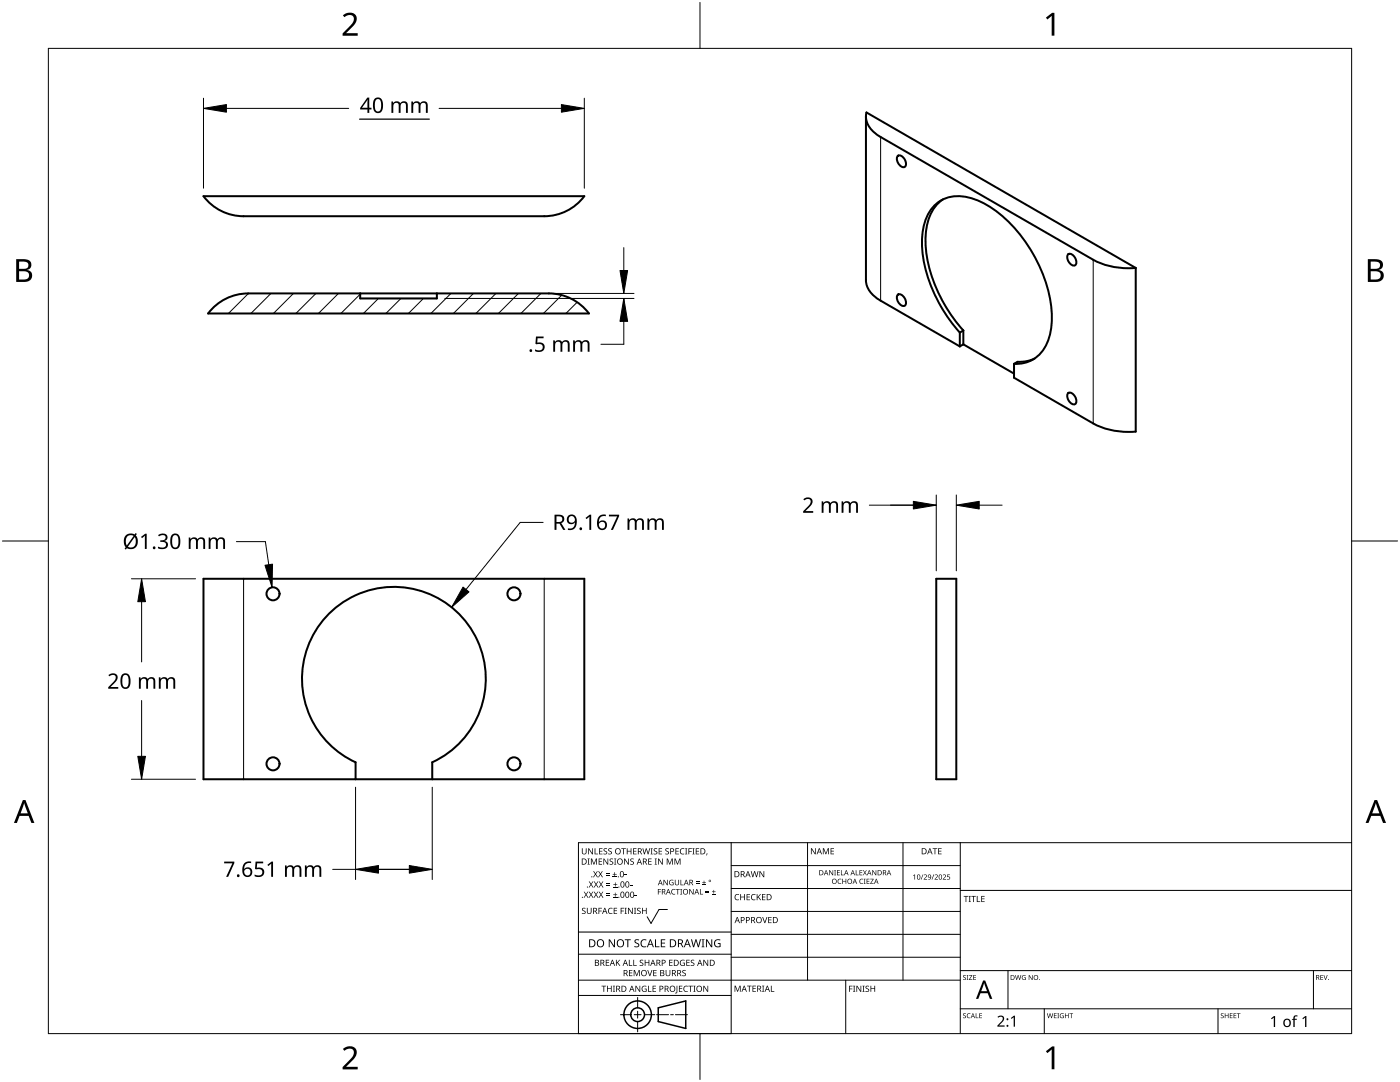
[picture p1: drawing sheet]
<svg xmlns="http://www.w3.org/2000/svg" width="279mm" height="216mm" viewBox="0 0 279 216" stroke-linecap="round" stroke-linejoin="round" font-family="sans-serif">
<g fill="none" stroke="#000" stroke-width=".4">
<path d="M40.6 39.1h76a10 10 0 0 1-8 4h-60a10 10 0 0 1-8-4zM172.8 23.3v32.6a5 5 0 0 0 2.9 4.1l15.8 9.1M172.9 22.4l53.8 31.1a15.5 15.5 0 0 1-8.5-1.7l-42.5-24.5a4.6 4.6 0 0 1-2.8-4.6zM179.2 31.1a1.5 1.5 0 0 1 1.3 2.2 1.5 1.5 0 0 1-1.3-2.2zM188.2 39.8a9 9 0 0 0-3.5 7.7 28.2 28.2 0 0 0 6 16.6l1.6 1.8M71.9 58.6v1h15.3v-1M179.2 58.8a1.5 1.5 0 0 1 1.3 2.2 1.5 1.5 0 0 1-1.3-2.2zM213.3 50.7a1.5 1.5 0 0 1 1.3 2.2 1.5 1.5 0 0 1-1.3-2.2zM226.7 53.5v32.6a15.5 15.5 0 0 1-8.5-1.6l-15.8-9.1v-2.8M42.8 61.2a10 10 0 0 1 6.7-2.6h60a10 10 0 0 1 8 4h-76zM191.5 66.4a30 30 0 0 1-7.4-16.5 11.9 11.9 0 0 1 2-8.5 7.2 7.2 0 0 1 8.4-1.6 24 24 0 0 1 11.6 10.8 24 24 0 0 1 3.6 15.5 7.2 7.2 0 0 1-5.3 6.3l-2 .2M191.5 66.4v2.7"/>
<path d="M192.3 65.9v2.8M192.3 68.7l10.1 5.9M192.3 65.9l-.8 .5M192.3 68.7l-.8 .4M206.5 71.5l-1.6 .6-1.8 .1-.7 .4M213.3 78.4a1.5 1.5 0 0 1 1.3 2.2 1.5 1.5 0 0 1-1.3-2.2zM40.6 115.5h76v40h-76zM186.9 115.5h4v40h-4zM71 155.5v-3.4a18.3 18.3 0 0 1-6.8-28 18.3 18.3 0 0 1 28.8 0 18.3 18.3 0 0 1-6.7 28v3.4"/>
<circle cx="54.5" cy="118.5" r="1.3"/>
<circle cx="102.6" cy="118.5" r="1.3"/>
<circle cx="54.5" cy="152.4" r="1.3"/>
<circle cx="102.6" cy="152.4" r="1.3"/>
</g>
<path d="M175.7 27.3v32.7M218.2 51.8v32.7M48.6 115.5v40M108.6 115.5v40" fill="none" stroke="#000" stroke-width=".2"/>
<g fill="none" stroke="#000" stroke-width=".2">
<path d="M49.6 58.6l-4 4M54.1 58.6l-4 4M58.6 58.6l-4 4M63.1 58.6l-4 4M67.5 58.6l-4 4M71.9 58.7l-3.9 3.9M75.5 59.6l-3 3M80 59.6l-3 3M84.5 59.6l-3 3M90 58.6l-4 4M94.5 58.6l-4 4M99 58.6l-4 4"/>
<path d="M103.5 58.6l-4 4M108 58.6l-4 4M112.1 58.9l-3.7 3.7M115.2 60.3l-2.3 2.3M117.5 62.5l-.1 .1"/>
</g>
<path d="M9.7 9.7h260v196.5h-260z" fill="none" stroke="#000" stroke-width=".2"/>
<path d="M139.7 .5v9.2M.5 108h9.2M269.7 108h9.2M139.7 206.2v9.2" fill="none" stroke="#000" stroke-width=".2"/>
<g fill="#000">
<path d="M68.4 3.1a1.64 1.64 0 0 1 2.8 .4 2.52 2.52 0 0 1-1.2 2.2l-.9 .9h2.3v.5h-3v-.4l1.2-1.2a1.95 1.95 0 0 0 .9-2.2 1.23 1.23 0 0 0-1.8 .1zM208.7 3.5l1.3-.9h.4v4.5h-.5v-4l-.9 .8zM68.4 209.3a1.64 1.64 0 0 1 2.8 .4 2.52 2.52 0 0 1-1.2 2.2l-.9 1h2.3v.5h-3v-.5l1.2-1.2a1.95 1.95 0 0 0 .9-2.1 1.23 1.23 0 0 0-1.8 .1zM208.7 209.8l1.3-1h.4v4.6h-.5v-4l-.9 .7z"/>
<path d="M3.2 51.7h1.3a1.28 1.28 0 0 1 1.7 1.3 1.04 1.04 0 0 1-.8 .9 1.23 1.23 0 0 1 1 1.5 1.23 1.23 0 0 1-1.6 .9h-1.6zM3.8 54.1v1.7h.9a.86 .86 0 0 0 1.1-.9 .86 .86 0 0 0-1.1-.8zM3.8 52.2v1.4h.8a.78 .78 0 0 0 1.1-.7 .78 .78 0 0 0-1.1-.7z"/>
<path d="M273 51.7h1.3a1.28 1.28 0 0 1 1.7 1.3 1.04 1.04 0 0 1-.9 .9 1.23 1.23 0 0 1 1 1.5 1.23 1.23 0 0 1-1.5 .9h-1.6zM273.6 54.1v1.7h.9a.86 .86 0 0 0 1.1-.9 .86 .86 0 0 0-1.2-.8zM273.6 52.2v1.4h.8a.78 .78 0 0 0 1-.7 .78 .78 0 0 0-1.1-.7z"/>
<path d="M4.6 159.6h.5l1.8 4.6h-.6l-.6-1.4h-1.8l-.5 1.4h-.6zM4.8 160.2l-.7 2.1h1.4z"/>
<path d="M274.3 159.6h.5l1.8 4.6h-.6l-.5-1.4h-1.8l-.6 1.4h-.6zM274.6 160.2l-.7 2.1h1.4z"/>
</g>
<g fill="none" stroke="#000" stroke-width=".2">
<path d="M145.9 168.1v38.1h-30.5v-38.1h154.3M145.9 172.7h45.7M145.9 177.3h45.7M161.2 168.1v27.5M180.2 168.1v27.5M191.6 168.1v38.1M191.6 177.7h78.1M115.4 198.6h30.5M115.4 195.6h76.2M115.4 190.4h30.5M115.4 186h30.5M127.3 199v2.1"/>
<path d="M133.2 181.5h-1.7l-1.6 2.8-.7-1.4M145.9 181.9h45.7M145.9 186.4h45.7M145.9 191h45.7M168.8 195.6v10.6M191.6 193.7h78.1M201.2 193.7v7.6M262.1 193.7v7.6M123.8 202.5h2.1M126.6 202.5h1.3M127.3 201.8v1.4M127.3 203.8v2.1"/>
<path d="M128.6 202.5h2.1M131 202.5h2.4M133.8 202.5h.6M134.8 202.5h2.4M191.6 201.3h78.1M208.4 201.3v4.9M243.1 201.3v4.9"/>
</g>
<g fill="#000">
<path d="M116.1 169.3h.2v.8a.32 .32 0 0 0 .3 .3 .32 .32 0 0 0 .3-.3v-.8h.2v.8a.47 .47 0 0 1-.5 .4 .47 .47 0 0 1-.5-.5zM116.5 177.9h.2l.3 .5 .3-.5h.1l-.4 .6 .4 .6h-.1l-.3-.5-.4 .5h-.1l.4-.6zM117.3 171.3h.4l-.1 .1v1l.1 .1h-.4l.1-.1v-1zM117.4 169.3h.2l.6 1v-1h.1v1.2h-.1l-.7-1v1h-.1zM117.5 177.9h.2l.3 .5 .3-.5h.1l-.4 .6 .4 .6h-.1l-.4-.5-.3 .5h-.1l.4-.6zM117.5 175.9h.2l.3 .5 .3-.5h.1l-.4 .6 .5 .6h-.2l-.3-.5-.4 .5h-.1l.4-.6zM117.9 171.3h.3l.3 1 .4-1h.2v1.2h-.1v-1l-.4 1h-.1l-.4-1v1h-.2zM118.7 169.3h.1v1h.6v.2h-.7zM118.4 173.8h.1l.3 .5 .3-.5h.2l-.4 .6 .4 .7h-.1l-.4-.6-.3 .6h-.1l.4-.7zM118.5 177.9h.2l.2 .5 .3-.5h.2l-.4 .6 .4 .6h-.1l-.4-.5-.3 .5h-.1l.4-.6zM118.5 175.9h.2l.3 .5 .3-.5h.1l-.4 .6 .4 .6h-.1l-.3-.5-.4 .5h-.1l.4-.6zM119.5 171.3h.7v.1h-.6v.4h.5v.2h-.5v.4h.6v.1h-.7z"/>
<path d="M119.6 169.3h.6v.1h-.5v.4h.5v.1h-.5v.4h.5v.2h-.6zM119.4 173.8h.1l.3 .5 .3-.5h.2l-.4 .6 .4 .7h-.1l-.4-.6-.3 .6h-.2l.5-.7zM119.5 177.9h.1l.3 .5 .3-.5h.2l-.4 .6 .4 .6h-.1l-.4-.5-.3 .5h-.1l.4-.6zM119.5 175.9h.2l.3 .5 .3-.5h.1l-.4 .6 .4 .6h-.1l-.4-.5-.3 .5h-.1l.4-.6zM120.9 174.6h.8v.1h-.8zM120.9 174.2h.8v.1h-.8zM121 178.7h.8v.1h-.8zM121 178.3h.8v.1h-.8zM121 176.6h.8v.1h-.8zM121 176.3h.8v.1h-.8zM120.5 169.4l.4-.1h.3l-.1 .1a.25 .25 0 0 0-.4-.1 .25 .25 0 0 0 0 .4 .4 .4 0 0 1 .5 .3 .4 .4 0 0 1-.3 .5 .4 .4 0 0 1-.5-.2h.2a.27 .27 0 0 0 .4-.1 .27 .27 0 0 0-.3-.3l-.2-.2zM120.4 171.3h.2l.6 1v-1h.2v1.2h-.2l-.6-1v1h-.2z"/>
<path d="M121.4 169.4l.5-.1h.2v.1a.25 .25 0 0 0-.4-.1 .25 .25 0 0 0 0 .4 .4 .4 0 0 1 .4 .3 .4 .4 0 0 1-.2 .5 .4 .4 0 0 1-.5-.2h.1a.27 .27 0 0 0 .5-.1 .27 .27 0 0 0-.4-.3l-.2-.2zM122.3 174.9h.8v.2h-.8zM122.4 179h.8v.1h-.8zM122.4 177h.8v.1h-.8zM121.7 171.4l.4-.1 .3 .1-.1 .1a.25 .25 0 0 0-.4-.1 .25 .25 0 0 0 0 .4 .4 .4 0 0 1 .5 .3 .4 .4 0 0 1-.3 .5 .4 .4 0 0 1-.5-.3l.2 .1a.27 .27 0 0 0 .4-.2 .27 .27 0 0 0-.3-.3l-.2-.2zM122.6 174h.1v.4h.4v.1h-.4v.4h-.1v-.4h-.3v-.1h.3zM122.7 178.1h.1v.4h.4v.1h-.4v.3h-.1v-.3h-.3v-.1h.3zM122.7 176.1h.2v.3h.3v.2h-.3v.3h-.2v-.3h-.3v-.2h.3zM122.5 171.3h.5l-.2 .1v1l.2 .1h-.5l.2-.1v-1zM124 169.3h.9v.1h-.4v1.1h-.1v-1.1h-.4zM124.7 174.5h.4v.2h-.4zM124.6 171.3h.1l.7 1v-1h.1v1.2h-.2l-.6-1v1h-.1z"/>
<path d="M125.7 176.6h.5v.1h-.5zM125.1 169.3h.1v.5h.7v-.5h.1v1.2h-.1v-.6h-.7v.6h-.1zM125.8 171.4l.5-.1 .2 .1v.1a.25 .25 0 0 0-.4-.1 .25 .25 0 0 0 0 .4 .4 .4 0 0 1 .4 .3 .4 .4 0 0 1-.2 .5 .4 .4 0 0 1-.5-.3l.1 .1a.27 .27 0 0 0 .5-.2 .27 .27 0 0 0-.4-.3l-.2-.2zM126.7 178.6h.4v.2h-.4zM126.4 169.3h.6v.1h-.5v.4h.5v.1h-.5v.4h.5v.2h-.6zM128.2 169.3h.2l.2 1 .3-1h.2l.2 1 .3-1h.1l-.3 1.2h-.1l-.3-1.1-.3 1.1h-.2zM129.4 171.3h.6v.1h-.5v.4h.5v.2h-.5v.4h.5v.1h-.6zM129.8 169.3h.5l-.2 .1v1l.2 .1h-.5l.2-.1v-1zM130.7 171.3h.4l-.1 .1v1l.1 .1h-.4l.1-.1v-1zM130.5 169.4l.4-.1h.3l-.1 .1a.25 .25 0 0 0-.4-.1 .25 .25 0 0 0 0 .4 .4 .4 0 0 1 .5 .3 .4 .4 0 0 1-.3 .5 .4 .4 0 0 1-.5-.2h.2a.27 .27 0 0 0 .4-.1 .27 .27 0 0 0-.3-.3l-.2-.2zM131.3 177.4h.6v.1h-.5v.4h.5v.1h-.5v.5h-.1zM131.4 169.3h.7v.1h-.5v.4h.5v.1h-.5v.4h.5v.2h-.7z"/>
<path d="M131.3 171.3h.2l.7 1-.1-1h.2v1.2h-.2l-.6-1v1h-.2zM132.4 175.6h.2l.6 .9v-.9h.1v1h-.2l-.6-.9v.9h-.1zM132.8 169.4l.4-.1h.3l-.1 .1a.25 .25 0 0 0-.3-.1 .25 .25 0 0 0 0 .4 .4 .4 0 0 1 .4 .3 .4 .4 0 0 1-.3 .5 .4 .4 0 0 1-.4-.2h.1a.27 .27 0 0 0 .5-.1 .27 .27 0 0 0-.4-.3l-.2-.2zM133.1 171.3h.2l.4 1 .4-1h.2v1.2h-.2v-1l-.4 1h-.1l-.4-1v1h-.1zM133.7 175.7l.5-.2 .2 .1v.1a.45 .45 0 0 0-.7 .4 .45 .45 0 0 0 .6 .4v-.3h-.2v-.1h.3v.5a.6 .6 0 0 1-.8-.1 .6 .6 0 0 1 .1-.8zM134.1 177.5l.4-.1h.3l-.1 .2a.44 .44 0 0 0-.6 .4 .44 .44 0 0 0 .6 .3 .52 .52 0 0 1-.7 0 .52 .52 0 0 1 .1-.8zM134.6 171.3h.2l.4 1 .4-1h.2v1.2h-.1v-1l-.4 1h-.2l-.4-1v1h-.1zM134.9 177.4h.8v.1h-.4v1h-.1v-1h-.3zM134.8 169.3h.7v.1h-.6v.4h.5v.1h-.5v.4h.6v.2h-.7zM134.7 175.6h.1v.7a.28 .28 0 0 0 .3 .2 .28 .28 0 0 0 .3-.2v-.7h.1v.7a.42 .42 0 0 1-.4 .4 .42 .42 0 0 1-.4-.4zM135.8 175.6h.1v.9h.5v.1h-.6zM135.8 177.4h.3l-.1 .1v.9l.1 .1h-.3l.1-.1v-.9z"/>
<path d="M135.8 169.4l.5-.2 .3 .1-.1 .1a.49 .49 0 0 0-.7 .5 .49 .49 0 0 0 .8 .4 .52 .52 0 0 1-.7 .1 .52 .52 0 0 1-.2-.6zM136.7 169.3h.5l-.2 .1v1l.2 .1h-.5l.2-.1v-1zM137.4 169.3h.7v.1h-.6v.4h.5v.2h-.5v.5h-.1zM137.6 177.4h.1l.6 .9v-.9h.1v1.1h-.1l-.6-.9v.9h-.1zM138.2 169.3h.4l-.1 .1v1l.1 .1h-.4l.1-.1v-1zM138.9 176.2h.7v.1h-.7zM138.9 175.9h.7v.1h-.7zM138.9 169.3h.6v.1h-.5v.4h.5v.1h-.5v.4h.5v.2h-.6zM139.7 177.4h.1v1h.5v.1h-.6zM140.1 176.5h.8v.1h-.8zM140.4 175.7h.2v.3h.3v.2h-.3v.3h-.2v-.3h-.3v-.2h.3zM140.8 178h.7v.2h-.7z"/>
<path d="M140.8 177.7h.7v.1h-.7zM141 170.3h.2l-.3 .4zM142.1 178.4h.7v.1h-.7zM142.4 177.6h.1v.3h.3v.1h-.3v.3h-.1v-.3h-.3v-.1h.3zM146.8 178.6l.4-.2 .3 .1v.1a.49 .49 0 0 0-.7 .4 .49 .49 0 0 0 .7 .5 .52 .52 0 0 1-.7 0 .52 .52 0 0 1-.2-.6zM147.7 178.4h.2v.5h.6v-.5h.2v1.2h-.2v-.5h-.6v.5h-.2zM149 178.4h.7v.1h-.5v.4h.4v.2h-.4v.4h.5v.1h-.7zM150 178.6l.5-.2 .3 .1-.1 .1a.49 .49 0 0 0-.7 .4 .49 .49 0 0 0 .8 .5 .52 .52 0 0 1-.7 0 .52 .52 0 0 1-.2-.6zM149.8 173.8h.2l.2 1.1 .3-1.1h.2l.3 1.1 .2-1.1h.2l-.3 1.2h-.2l-.3-1-.3 1h-.1zM151 178.4h.2v.6l.5-.6h.2l-.5 .5 .5 .7h-.2l-.4-.6-.1 .6h-.2zM151.6 173.8h.1l.7 1v-1h.1v1.2h-.2l-.6-1v1h-.1zM152.1 178.4h.7v.1h-.6v.4h.5v.2h-.5v.4h.6v.1h-.7z"/>
<path d="M161.8 169.3h.2l.7 1v-1h.1v1.2h-.2l-.6-1v1h-.2zM164.2 169.3h.2l.4 .9 .4-.9h.2v1.2h-.1v-1.1l-.4 1.1h-.1l-.4-1.1v1.1h-.2zM165.5 173.6h.1l.6 .9v-.9h.1v1.1h-.2l-.5-.9v.9h-.1zM165.8 169.3h.6v.1h-.5v.4h.5v.1h-.5v.4h.5v.2h-.6zM166.5 173.6h.3l-.1 .1v.9l.1 .1h-.3l.1-.1v-.9zM167 173.6h.6v.1h-.4v.4h.4v.1h-.4v.3h.4v.2h-.6zM167.3 175.5l.3-.2 .3 .1v.1a.41 .41 0 0 0-.6 .4 .41 .41 0 0 0 .6 .3 .48 .48 0 0 1-.7 0 .48 .48 0 0 1 .1-.7zM167.8 173.6h.2v.9h.4v.2h-.6zM168.1 175.4h.1v.4h.6v-.4h.1v1h-.1v-.5h-.6v.5h-.1zM170.8 173.6h.1v.9h.5v.2h-.6zM171.6 175.5l.4-.2 .3 .1-.1 .1a.41 .41 0 0 0-.6 .4 .41 .41 0 0 0 .6 .3 .48 .48 0 0 1-.6 0 .48 .48 0 0 1 0-.7zM171.5 173.6h.6v.1h-.4v.4h.4v.1h-.4v.3h.4v.2h-.6z"/>
<path d="M172.4 175.4h.4l-.2 .1v.8l.2 .1h-.4l.1-.1v-.8zM172.2 173.6h.2l.2 .4 .4-.4-.3 .5 .3 .6h-.1l-.3-.5-.3 .5h-.1l.3-.6zM173 175.4h.5v.1h-.4v.3h.4v.1h-.4v.4h.4v.1h-.5zM173.7 175.4h.7l-.6 .9h.6v.1h-.7l.5-.9h-.5zM174.1 173.6h.1l.6 .9v-.9h.1v1.1h-.2l-.5-.9v.9h-.1zM182.2 174.7l.4-.2v1h-.1v-.9l-.2 .2zM184.1 174.5h.2l-.4 1h-.1zM184.4 174.6a.37 .37 0 0 1 .6 0 .37 .37 0 0 1-.3 .6l-.2 .2h.5v.1h-.7l.3-.4a.27 .27 0 0 0 .3-.3 .27 .27 0 0 0-.4-.2zM186.3 174.5h.1l-.4 1h-.1zM186.1 169.3h.9v.1h-.3v1.1h-.2v-1.1h-.4zM186.5 174.6a.37 .37 0 0 1 .6 0 .37 .37 0 0 1-.2 .6l-.2 .2h.5v.1h-.7l.3-.4a.27 .27 0 0 0 .3-.3 .27 .27 0 0 0-.4-.2zM187.2 169.3h.7v.1h-.5v.4h.5v.1h-.5v.4h.5v.2h-.7z"/>
<path d="M188.2 174.6a.37 .37 0 0 1 .6 0 .37 .37 0 0 1-.3 .6l-.2 .2h.5v.1h-.7l.3-.4a.27 .27 0 0 0 .3-.3 .27 .27 0 0 0-.4-.2zM189 174.5h.6v.1h-.4l-.1 .3a.34 .34 0 0 1 .5 .2 .34 .34 0 0 1-.2 .4 .34 .34 0 0 1-.4-.1 .27 .27 0 0 0 .4 .1 .27 .27 0 0 0 .1-.4 .27 .27 0 0 0-.4-.1zM192.3 178.8h.9v.1h-.3v1.1h-.2v-1.1h-.4zM193.3 178.8h.5l-.2 .1v1l.2 .1h-.5l.2-.1v-1zM193.8 178.8h1v.1h-.4v1.1h-.2v-1.1h-.4zM194.9 178.8h.2v1.1h.5v.1h-.7zM195.8 178.8h.7v.1h-.5v.4h.5v.1h-.5v.5h.5v.1h-.7zM116.2 181.3l.4-.2 .3 .1-.1 .1a.25 .25 0 0 0-.4-.1 .25 .25 0 0 0 0 .4 .4 .4 0 0 1 .5 .3 .4 .4 0 0 1-.3 .5 .4 .4 0 0 1-.5-.2h.2a.27 .27 0 0 0 .4-.1 .27 .27 0 0 0-.3-.3l-.2-.2zM117.1 181.1h.2v.8a.32 .32 0 0 0 .3 .3 .32 .32 0 0 0 .3-.3v-.8h.2v.8a.47 .47 0 0 1-.5 .5 .47 .47 0 0 1-.5-.5zM119.4 181.1h.7v.2h-.5v.4h.5v.1h-.5v.6h-.2zM120 196.7h1v.1h-.4v1.1h-.2v-1.1h-.4zM120.9 191.5h.7v.1h-.6v.4h.5v.2h-.5v.4h.6v.1h-.7z"/>
<path d="M121.5 181.3l.4-.2 .4 .1-.1 .1a.49 .49 0 0 0-.7 .5 .49 .49 0 0 0 .7 .4 .52 .52 0 0 1-.6 .1 .52 .52 0 0 1-.3-.6zM121.1 196.7h.2v.5h.6v-.5h.2v1.2h-.2v-.6h-.6v.6h-.2zM121.5 187.4h.2l.9 1.3v-1.3h.1v1.6h-.2l-.8-1.3v1.3h-.2zM122.3 196.7h.4l-.1 .1v1l.1 .1h-.4l.2-.1v-1zM122.5 181.1h.7v.2h-.6v.4h.5v.1h-.5v.4h.6v.2h-.7zM122.9 191.5h.2v.6l.5-.6h.2l-.5 .5 .5 .7h-.2l-.4-.6-.1 .6h-.2zM123.9 181.1h.6v.2h-.5v.4h.5v.1h-.5v.6h-.1zM124.7 181.1h.4l-.2 .2v.9l.2 .2h-.4l.1-.2v-.9zM124.7 187.4h1.2v.2h-.5v1.4h-.2v-1.4h-.5zM125.5 191.5h.2v1.1h.5v.1h-.7zM125.5 193.6h.7v.1h-.5v.4h.5v.1h-.5v.4h.5v.2h-.7zM125.3 181.1h.2l.7 1.1-.1-1.1h.2v1.3h-.2l-.6-1v1h-.2z"/>
<path d="M126.4 191.5h.1v1.1h.6v.1h-.7zM126.5 181.1h.5l-.2 .2v.9l.2 .2h-.5l.2-.2v-.9zM126.5 193.6h.2l.4 1 .4-1h.2v1.2h-.2v-1.1l-.4 1.1h-.1l-.4-1.1v1.1h-.1zM126.7 187.6l.3-.2 .6 .1-.2 .1a.33 .33 0 0 0-.6 .2 .33 .33 0 0 0 .4 .4 .47 .47 0 0 1 .4 .6 .47 .47 0 0 1-.7 .2h-.3v-.2h.2a.35 .35 0 0 0 .6-.2 .35 .35 0 0 0-.5-.4l-.3-.2zM126.8 196.7h.2l.6 1v-1h.2v1.2h-.2l-.7-1 .1 1h-.2zM127.2 181.3l.4-.2 .3 .1-.1 .1a.25 .25 0 0 0-.4-.1 .25 .25 0 0 0 0 .4 .4 .4 0 0 1 .5 .3 .4 .4 0 0 1-.3 .5 .4 .4 0 0 1-.5-.2h.2a.27 .27 0 0 0 .4-.1 .27 .27 0 0 0-.3-.3l-.2-.2zM127.7 191.6l.4-.1 .3 .1-.1 .1a.25 .25 0 0 0-.3-.1 .25 .25 0 0 0 0 .4 .4 .4 0 0 1 .4 .3 .4 .4 0 0 1-.3 .5 .4 .4 0 0 1-.4-.3l.1 .1a.27 .27 0 0 0 .5-.2 .27 .27 0 0 0-.4-.3l-.2-.2zM128 187.6l.6-.2 .4 .1-.1 .2a.63 .63 0 0 0-.9 .5 .63 .63 0 0 0 1 .6v.2a.83 .83 0 0 1-1.1-.3 .83 .83 0 0 1 .1-1.1zM128.2 196.8l.6-.1 .2 .1v.1a.5 .5 0 0 0-.8 .4 .5 .5 0 0 0 .7 .5v-.4h-.3v-.1h.4v.6a.66 .66 0 0 1-.8-.2 .66 .66 0 0 1 0-.9zM128.1 181.1h.2v.6h.6v-.6h.2v1.3h-.2v-.6h-.6v.6h-.2zM129.2 193.6h.1l.4 1 .3-1h.2l-.4 1.2h-.2zM129.3 196.7h.2v1.1h.5v.1h-.7z"/>
<path d="M128.7 191.5h.1v.5h.6v-.5h.2v1.2h-.2v-.5h-.6v.5h-.1zM130.7 187.4h.2v1.4h.7v.2h-.9zM130.2 196.7h.7v.1h-.5v.4h.5v.1h-.5v.5h.5v.1h-.7zM130.4 193.6h.6v.1h-.5v.4h.5v.1h-.5v.4h.5v.2h-.6zM131.9 187.4h.9v.2h-.7v.5h.6v.2h-.6v.5h.7v.2h-.9zM132.8 193.6h.2v.7a.32 .32 0 0 0 .3 .4 .32 .32 0 0 0 .3-.4v-.7h.2v.7a.47 .47 0 0 1-.5 .5 .47 .47 0 0 1-.5-.5zM133.5 191.5h.7v.1h-.5v.4h.5v.2h-.5v.4h.5v.1h-.7zM135 196.7h.2v1.3l-.1 .2h-.3l-.1-.1 .3-.2zM135.5 196.7h.7v.1h-.5v.4h.4v.1h-.4v.5h.5v.1h-.7zM135.8 191.7l.5-.2 .4 .1-.1 .1a.5 .5 0 0 0-.8 .4 .5 .5 0 0 0 .7 .5v-.4h-.2v-.1h.4v.6a.66 .66 0 0 1-.9-.1 .66 .66 0 0 1 0-.9zM136.2 193.7l.4-.2 .3 .1-.1 .1a.25 .25 0 0 0-.4-.1 .25 .25 0 0 0 0 .4 .4 .4 0 0 1 .5 .3 .4 .4 0 0 1-.3 .5 .4 .4 0 0 1-.5-.2h.2a.27 .27 0 0 0 .5-.1 .27 .27 0 0 0-.4-.3l-.2-.2zM136.5 196.8l.5-.1 .3 .1-.1 .1a.49 .49 0 0 0-.7 .4 .49 .49 0 0 0 .8 .4 .52 .52 0 0 1-.7 .1 .52 .52 0 0 1-.2-.6z"/>
<path d="M137 191.5h.6v.1h-.5v.4h.5v.2h-.5v.4h.5v.1h-.6zM137.4 196.7h.9v.1h-.4v1.1h-.1v-1.1h-.4zM137.9 191.6l.4-.1 .3 .1-.1 .1a.25 .25 0 0 0-.4-.1 .25 .25 0 0 0 0 .4 .4 .4 0 0 1 .5 .3 .4 .4 0 0 1-.3 .5 .4 .4 0 0 1-.5-.3l.2 .1a.27 .27 0 0 0 .4-.2 .27 .27 0 0 0-.3-.3l-.2-.2zM138.4 196.7h.4l-.1 .1v1l.1 .1h-.4l.1-.1v-1zM137.9 187.4h.2l.3 1.4 .4-1.4h.2l.4 1.4 .3-1.4h.2l-.4 1.6h-.2l-.4-1.3-.4 1.3h-.2zM140 187.4h.6l-.2 .2v1.3l.2 .1h-.6l.2-.1v-1.3zM140.4 196.7h.1l.7 1v-1h.1v1.2h-.1l-.7-1v1h-.1zM140.4 191.5h.2l.6 1v-1h.1v1.2h-.1l-.7-1v1h-.1zM140.9 187.4h.2l.9 1.3v-1.3h.1v1.6h-.2l-.8-1.3v1.3h-.2zM142.7 187.6l.7-.2 .4 .1-.1 .2a.65 .65 0 0 0-1 .5 .65 .65 0 0 0 .9 .6v-.4h-.3v-.2h.5v.7a.86 .86 0 0 1-1.1-.1 .86 .86 0 0 1 0-1.2zM146.6 196.7h.2l.4 1 .4-1h.2v1.2h-.1v-1.1l-.4 1.1h-.2l-.4-1.1v1.1h-.1zM149.1 196.7h.9v.1h-.4v1.1h-.1v-1.1h-.4z"/>
<path d="M150.2 196.7h.7v.1h-.6v.4h.5v.1h-.5v.5h.6v.1h-.7zM152.1 183h.2l.3 1 .4-1h.1l-.4 1.2h-.1zM152.1 196.7h.4l-.1 .1v1l.1 .1h-.4l.1-.1v-1zM153.8 196.7h.2v1.1h.5v.1h-.7zM153.3 183h.7v.1h-.5v.4h.5v.1h-.5v.5h.5v.1h-.7zM169.5 196.7h.6v.1h-.5v.5h.5v.1h-.5v.5h-.1zM170.2 196.7h.5l-.2 .1v1l.2 .1h-.5l.2-.1v-1zM170.9 196.7h.2l.6 1v-1h.2v1.2h-.2l-.6-1v1h-.2zM172.1 196.7h.5l-.2 .1v1l.2 .1h-.5l.2-.1v-1zM172.8 196.8l.4-.1h.2v.2a.25 .25 0 0 0-.4-.1 .25 .25 0 0 0 0 .4 .4 .4 0 0 1 .5 .3 .4 .4 0 0 1-.3 .4 .4 .4 0 0 1-.5-.2l.2 .1a.27 .27 0 0 0 .4-.2 .27 .27 0 0 0-.3-.3l-.3-.2zM173.7 196.7h.2v.5h.6v-.5h.2v1.2h-.2v-.6h-.6v.6h-.2zM192.2 194.7l.4-.1h.2l-.1 .1a.24 .24 0 0 0-.3 0 .24 .24 0 0 0-.1 .3 .24 .24 0 0 0 .4 .1 .31 .31 0 0 1 0 .4 .31 .31 0 0 1-.5-.1 .24 .24 0 0 0 .3 .1 .24 .24 0 0 0 .1-.3l-.4-.3z"/>
<path d="M192.9 194.6h.4l-.1 .1v.7l.1 .1h-.4l.1-.1v-.7zM193.4 194.6h.6l-.5 .8h.6v.1h-.7l.5-.8h-.5zM194.2 194.6h.6v.1h-.4v.3h.4v.1h-.4v.3h.4v.1h-.6zM202.6 194.6h.1l.2 .8 .2-.8h.2l.2 .8 .2-.8h.1l-.2 .9h-.2l-.2-.8-.2 .8h-.2zM204 194.7l.4-.1h.3l-.1 .1a.4 .4 0 0 0-.6 .4 .4 .4 0 0 0 .6 .3v-.3l-.2-.1h.3v.5a.53 .53 0 0 1-.7-.1 .53 .53 0 0 1 0-.7zM205.3 194.6h.1l.6 .8v-.8h.1v.9h-.2l-.5-.8v.8h-.1zM263.5 194.6h.6v.1h-.5v.3h.4v.1h-.4v.3h.5v.1h-.6zM264.1 194.6h.2l.2 .8 .3-.8h.2l-.4 .9h-.1zM192.2 202.3l.4-.1h.2l-.1 .1a.24 .24 0 0 0-.3 0 .24 .24 0 0 0-.1 .3 .24 .24 0 0 0 .4 .1 .31 .31 0 0 1 0 .5 .31 .31 0 0 1-.5-.2 .24 .24 0 0 0 .3 .1 .24 .24 0 0 0 .1-.3l-.4-.2zM193.1 202.3l.3-.1h.3l-.1 .1a.39 .39 0 0 0-.5 .4 .39 .39 0 0 0 .5 .3 .46 .46 0 0 1-.6 0 .46 .46 0 0 1 .1-.7zM194.7 202.2h.1v.8h.5v.2h-.6zM195.4 202.2h.6v.1h-.4v.3h.4v.1h-.4v.4h.4v.1h-.6z"/>
<path d="M199.1 202.9a.76 .76 0 0 1 1.2 0 .76 .76 0 0 1-.3 1.1l-.6 .6h1.1v.3h-1.5v-.3l.8-.8a.52 .52 0 0 0 .3-.8 .52 .52 0 0 0-.9 .1zM201.7 203.1l.6-.4h.3v2.2h-.3v-1.9l-.4 .3zM209 202.2h.1l.2 .8 .2-.8h.1l.3 .8 .2-.8h.1l-.3 1h-.1l-.2-.9-.3 .9h-.1zM210.3 202.2h.6v.1h-.4v.3h.3v.1h-.3v.4h.4v.1h-.6zM211 202.2h.4l-.2 .1v.8l.2 .1h-.4l.1-.1v-.8zM211.6 202.3l.7-.1-.1 .1a.4 .4 0 0 0-.6 .4 .4 .4 0 0 0 .6 .3v-.2l-.2-.2h.3v.5a.53 .53 0 0 1-.7-.1 .53 .53 0 0 1 0-.7zM212.5 202.2h.2v.4h.5v-.4h.1v1h-.1v-.5h-.5v.5h-.2zM213.4 202.2h.8v.1h-.3v.9h-.2v-.9h-.3zM243.7 202.3l.3-.1h.2v.1a.24 .24 0 0 0-.3 0 .24 .24 0 0 0-.1 .3 .24 .24 0 0 0 .3 .1 .31 .31 0 0 1 0 .5 .31 .31 0 0 1-.5-.2 .24 .24 0 0 0 .4 .1 .24 .24 0 0 0 0-.3l-.3-.2zM244.4 202.2h.2v.4h.5v-.4h.1v1h-.1v-.5h-.5v.5h-.2zM245.4 202.2h.6v.1h-.4v.3h.4v.1h-.4v.4h.4v.1h-.6zM246.2 202.2h.5v.1h-.4v.3h.4v.1h-.4v.4h.4v.1h-.5z"/>
<path d="M246.8 202.2h.8v.1h-.3v.9h-.2v-.9h-.3zM253.7 203.2l.6-.5h.2v2.2h-.3v-1.9l-.4 .4zM258.2 202.7l.3-.1h.5l-.1 .3-.4-.1-.1 .2v.3h.4v.2h-.4v1.4h-.3v-1.4h-.3l.3-.2zM259.9 203.2l.6-.5h.2v2.2h-.2v-1.9l-.5 .4z"/>
<path d="M116.1 171.3h.4a.61 .61 0 0 1 .6 .6 .61 .61 0 0 1-.6 .6h-.4zM116.3 171.4v1h.1a.48 .48 0 0 0 .5-.5 .48 .48 0 0 0-.4-.5z"/>
<path d="M122.7 169.9a.61 .61 0 0 1 1.2 0 .61 .61 0 0 1-1.2 0zM122.9 169.9a.45 .45 0 0 0 .9 0 .45 .45 0 0 0-.9 0z"/>
<path d="M123.1 171.9a.61 .61 0 0 1 1.2 0 .61 .61 0 0 1-1.2 0zM123.3 171.9a.45 .45 0 0 0 .9 0 .45 .45 0 0 0-.9 0z"/>
<path d="M123.9 173.9a.5 .5 0 0 1 .6 .1 .5 .5 0 0 1 0 .7 .44 .44 0 0 1-.6 .3 .44 .44 0 0 1-.2-.6zM123.9 174a.48 .48 0 0 0-.1 .6 .48 .48 0 0 0 .5 .3v-.8l-.1-.1z"/>
<path d="M124 178a.5 .5 0 0 1 .6 .1 .5 .5 0 0 1 0 .6 .44 .44 0 0 1-.6 .4 .44 .44 0 0 1-.2-.6zM124.1 178.1a.48 .48 0 0 0-.2 .6 .48 .48 0 0 0 .5 .3v-.8l-.1-.2z"/>
<path d="M124 176a.5 .5 0 0 1 .6 .1 .5 .5 0 0 1 0 .6 .44 .44 0 0 1-.6 .4 .44 .44 0 0 1-.2-.7zM124.1 176.1a.48 .48 0 0 0-.2 .5 .48 .48 0 0 0 .5 .3v-.7l-.1-.2z"/>
<path d="M124.9 178a.5 .5 0 0 1 .7 .1 .5 .5 0 0 1 0 .6 .44 .44 0 0 1-.6 .4 .44 .44 0 0 1-.2-.6zM125 178.1a.48 .48 0 0 0-.1 .6 .48 .48 0 0 0 .4 .3l.1-.8-.2-.2z"/>
<path d="M124.9 176a.5 .5 0 0 1 .7 .1 .5 .5 0 0 1 0 .6 .44 .44 0 0 1-.6 .4 .44 .44 0 0 1-.2-.7zM125 176.1a.48 .48 0 0 0-.1 .5 .48 .48 0 0 0 .5 .3v-.7l-.1-.2z"/>
<path d="M125.9 178a.5 .5 0 0 1 .6 .1 .5 .5 0 0 1 0 .6 .44 .44 0 0 1-.5 .4 .44 .44 0 0 1-.2-.6zM126 178.1a.48 .48 0 0 0-.2 .6 .48 .48 0 0 0 .5 .3l.1-.8-.2-.2z"/>
<path d="M127.3 169.3h.3a.35 .35 0 0 1 .5 .2 .35 .35 0 0 1-.3 .4l.4 .6h-.2l-.3-.5h-.3v.5h-.1zM127.4 169.4v.4h.2a.23 .23 0 0 0 .3-.2 .23 .23 0 0 0-.3-.2z"/>
<path d="M127.5 171.3h.2l.4 1.2h-.1l-.2-.4h-.4l-.2 .4h-.1zM127.6 171.5l-.2 .5h.4z"/>
<path d="M128.3 171.3h.3a.35 .35 0 0 1 .5 .2 .35 .35 0 0 1-.3 .5l.4 .5h-.2l-.3-.5h-.2v.5h-.2zM128.5 171.4v.5h.1a.23 .23 0 0 0 .3-.2 .23 .23 0 0 0-.3-.3z"/>
<path d="M131.7 175.5h.1l.5 1.1h-.2l-.1-.3h-.4l-.2 .3h-.1zM131.8 175.7l-.2 .5h.3z"/>
<path d="M132.1 177.4h.3a.31 .31 0 0 1 .4 .2 .31 .31 0 0 1-.2 .4l.3 .5h-.2l-.3-.5h-.2v.5h-.1zM132.2 177.5v.4h.2a.21 .21 0 0 0 .2-.2 .21 .21 0 0 0-.2-.2z"/>
<path d="M133.3 177.4h.1l.5 1.1h-.2l-.1-.4h-.4l-.2 .4h-.1zM133.4 177.5l-.2 .5h.4z"/>
<path d="M133.8 169.3h.3a.41 .41 0 0 1 .4 .5 .41 .41 0 0 1-.6 .2v.5h-.1zM133.9 169.4v.5a.29 .29 0 0 0 .5-.3 .29 .29 0 0 0-.5-.2z"/>
<path d="M136.9 175.5h.1l.4 1.1h-.1l-.1-.3h-.5l-.1 .3h-.1zM137 175.7l-.2 .5h.3z"/>
<path d="M136.2 177.9a.55 .55 0 0 1 1.1 0 .55 .55 0 0 1-1.1 0zM136.4 177.9a.45 .45 0 0 0 .9 0 .45 .45 0 0 0-.9 0z"/>
<path d="M137.6 175.6h.3a.31 .31 0 0 1 .4 .2 .31 .31 0 0 1-.2 .4l.3 .4h-.2l-.3-.4h-.2v.4h-.1zM137.7 175.7v.4h.2a.21 .21 0 0 0 .2-.2 .21 .21 0 0 0-.2-.2z"/>
<path d="M139 177.4h.1l.4 1.1h-.1l-.1-.4h-.5l-.1 .4h-.1zM139.1 177.5l-.2 .5h.3z"/>
<path d="M139.8 169.3h.4a.61 .61 0 0 1 .6 .6 .61 .61 0 0 1-.7 .6h-.3zM140 169.4v.9h.1a.48 .48 0 0 0 .5-.4 .48 .48 0 0 0-.4-.5z"/>
<path d="M141.4 175.8a.25 .25 0 0 1 .5 0 .25 .25 0 0 1-.5 0zM141.5 175.8a.15 .15 0 0 0 .3 0 .15 .15 0 0 0-.3 0z"/>
<path d="M146.6 173.8h.4a.61 .61 0 0 1 .6 .6 .61 .61 0 0 1-.7 .6h-.3zM146.7 174v.9h.2a.48 .48 0 0 0 .5-.5 .48 .48 0 0 0-.5-.4z"/>
<path d="M147.8 173.8h.4a.35 .35 0 0 1 .4 .3 .35 .35 0 0 1-.2 .4l.3 .5h-.2l-.3-.5h-.2v.5h-.2zM148 174v.4h.2a.23 .23 0 0 0 .3-.2 .23 .23 0 0 0-.3-.2z"/>
<path d="M149.2 173.8h.1l.5 1.2h-.1l-.2-.3h-.5l-.1 .3h-.2zM149.3 174l-.2 .5h.4z"/>
<path d="M153 178.4h.4a.61 .61 0 0 1 .6 .6 .61 .61 0 0 1-.6 .6h-.4zM153.2 178.5v1h.1a.48 .48 0 0 0 .5-.5 .48 .48 0 0 0-.4-.5z"/>
<path d="M163.4 169.2h.2l.5 1.3h-.2l-.2-.4h-.4l-.2 .4h-.1zM163.5 169.4l-.2 .6h.4z"/>
<path d="M163.5 173.6h.3a.51 .51 0 0 1 .5 .6 .51 .51 0 0 1-.5 .5h-.3zM163.6 173.7v.8h.4l.2-.2v-.4z"/>
<path d="M164.8 173.6h.1l.4 1.1h-.1l-.1-.4h-.4l-.2 .4h-.1zM164.9 173.8l-.2 .4h.3z"/>
<path d="M166 175.9a.51 .51 0 0 1 1 0 .51 .51 0 0 1-1 0zM166.2 175.9a.38 .38 0 0 0 .7 0 .38 .38 0 0 0-.7 0z"/>
<path d="M168.8 173.6h.2l.4 1.1h-.2l-.1-.4h-.4l-.1 .4h-.2zM168.9 173.8l-.2 .4h.4z"/>
<path d="M169 175.9a.55 .55 0 0 1 1.1 0 .55 .55 0 0 1-1.1 0zM169.3 175.9a.38 .38 0 0 0 .7 0 .38 .38 0 0 0-.7 0z"/>
<path d="M170.1 173.6h.1l.4 1.1h-.1l-.1-.4h-.4l-.1 .4h-.2zM170.2 173.8l-.2 .4h.3z"/>
<path d="M170.5 175.3h.2l.4 1.1h-.2l-.1-.3h-.4l-.1 .3h-.2zM170.6 175.5l-.2 .4h.4z"/>
<path d="M173.4 173.6h.1l.4 1.1h-.1l-.1-.4h-.4l-.1 .4h-.2zM173.5 173.8l-.2 .4h.3z"/>
<path d="M174.8 175.3h.1l.4 1.1h-.1l-.1-.3h-.4l-.1 .3h-.2zM174.9 175.5l-.2 .4h.3z"/>
<path d="M175.2 173.6h.3a.51 .51 0 0 1 .5 .6 .51 .51 0 0 1-.6 .5h-.2zM175.3 173.7v.8h.3l.2-.2v-.4z"/>
<path d="M176.2 173.6h.3a.29 .29 0 0 1 .3 .2 .29 .29 0 0 1-.2 .4l.3 .5h-.1l-.3-.5h-.2v.5h-.1zM176.3 173.7v.4h.2a.2 .2 0 0 0 .2-.2 .2 .2 0 0 0-.2-.2z"/>
<path d="M177.3 173.6h.2l.4 1.1h-.2l-.1-.4h-.4l-.1 .4h-.1zM177.4 173.8l-.2 .4h.4z"/>
<path d="M183.1 174.6h.4l.2 .5a.38 .38 0 0 1-.5 .4 .38 .38 0 0 1-.2-.6zM183.2 174.6v.1a.39 .39 0 0 0-.1 .4 .39 .39 0 0 0 .4 .3 .4 .4 0 0 0 .1-.5 .4 .4 0 0 0-.4-.3z"/>
<path d="M184 169.3h.3a.61 .61 0 0 1 .6 .6 .61 .61 0 0 1-.6 .6h-.3zM184.1 169.4v.9h.2a.48 .48 0 0 0 .5-.4 .48 .48 0 0 0-.5-.5z"/>
<path d="M185.3 174.6a.49 .49 0 0 1 .6 .3 .49 .49 0 0 1-.4 .6h-.3v-.1h.4l.1-.4a.32 .32 0 0 1-.5 0 .32 .32 0 0 1 .1-.4zM185.3 174.8a.22 .22 0 0 0 .4 0 .22 .22 0 0 0-.4 0z"/>
<path d="M185.5 169.2h.1l.5 1.3h-.1l-.2-.4h-.5l-.1 .4h-.2zM185.6 169.4l-.2 .6h.4z"/>
<path d="M187.5 174.6h.4l.1 .5a.38 .38 0 0 1-.4 .4 .38 .38 0 0 1-.3-.6zM187.5 174.6v.1a.39 .39 0 0 0-.1 .4 .39 .39 0 0 0 .4 .3 .4 .4 0 0 0 .2-.5 .4 .4 0 0 0-.5-.3z"/>
<path d="M118.4 181.1h.3a.35 .35 0 0 1 .4 .3 .35 .35 0 0 1-.2 .4l.3 .6h-.1l-.3-.5h-.3v.5h-.1zM118.5 181.3v.4h.2a.23 .23 0 0 0 .3-.2 .23 .23 0 0 0-.3-.2z"/>
<path d="M118.7 191.5h.4a.31 .31 0 0 1 .4 .2 .31 .31 0 0 1-.2 .4 .33 .33 0 0 1 .3 .4 .33 .33 0 0 1-.4 .2h-.5zM118.9 192.2v.4h.2a.23 .23 0 0 0 .3-.2 .23 .23 0 0 0-.3-.2zM118.9 191.6v.4h.2a.21 .21 0 0 0 .3-.2 .21 .21 0 0 0-.3-.2z"/>
<path d="M117.6 187.4h.5a.79 .79 0 0 1 .7 .8 .79 .79 0 0 1-.8 .8h-.4zM117.8 187.6v1.2h.2a.62 .62 0 0 0 .6-.6 .62 .62 0 0 0-.6-.6z"/>
<path d="M119.8 191.5h.4a.35 .35 0 0 1 .4 .3 .35 .35 0 0 1-.2 .4l.3 .5h-.2l-.3-.5h-.2v.5h-.2zM120 191.6v.5h.2a.23 .23 0 0 0 .3-.2 .23 .23 0 0 0-.3-.3z"/>
<path d="M119.3 187.6a.77 .77 0 0 1 1.1 .1 .77 .77 0 0 1-.2 1.1 .77 .77 0 0 1-1-.2l-.1-.6zM119.5 187.7a.63 .63 0 0 0-.2 .8 .63 .63 0 0 0 .8 .3 .63 .63 0 0 0 .2-.9 .63 .63 0 0 0-.8-.2z"/>
<path d="M120.6 181.1h.2l.4 1.3h-.1l-.2-.4h-.4l-.2 .4h-.1zM120.7 181.3l-.2 .6h.4z"/>
<path d="M122.1 191.5h.2l.5 1.2h-.2l-.1-.3h-.5l-.2 .3h-.1zM122.2 191.7l-.2 .5h.4z"/>
<path d="M123 196.7h.3a.35 .35 0 0 1 .4 .2 .35 .35 0 0 1-.2 .5l.3 .5h-.1l-.3-.5h-.3v.5h-.1zM123.1 196.8v.5h.2a.23 .23 0 0 0 .3-.3 .23 .23 0 0 0-.3-.2z"/>
<path d="M123.3 187.6a.77 .77 0 0 1 1.1 .1 .77 .77 0 0 1-.2 1.1 .77 .77 0 0 1-1.1-.2v-.6zM123.5 187.7a.63 .63 0 0 0-.2 .8 .63 .63 0 0 0 .8 .3 .63 .63 0 0 0 .2-.9 .63 .63 0 0 0-.8-.2z"/>
<path d="M124.5 193.6h.3a.35 .35 0 0 1 .4 .2 .35 .35 0 0 1-.2 .4l.3 .6h-.1l-.3-.5h-.3v.5h-.1zM124.6 193.7v.4h.2a.23 .23 0 0 0 .3-.2 .23 .23 0 0 0-.3-.2z"/>
<path d="M124 196.7h.4a.61 .61 0 0 1 .6 .6 .61 .61 0 0 1-.6 .6h-.4zM124.2 196.8v1h.2a.48 .48 0 0 0 .5-.5 .48 .48 0 0 0-.5-.5z"/>
<path d="M124.7 191.5h.2l.4 1.2h-.1l-.2-.3h-.4l-.2 .3h-.1zM124.8 191.7l-.2 .5h.4z"/>
<path d="M126 196.7h.2l.4 1.2h-.1l-.2-.4h-.4l-.2 .4h-.1zM126.1 196.8l-.2 .6h.4z"/>
<path d="M127.9 194.2a.61 .61 0 0 1 1.2 0 .61 .61 0 0 1-1.2 0zM128.1 194.2a.45 .45 0 0 0 .9 0 .45 .45 0 0 0-.9 0z"/>
<path d="M129.7 187.4h.2l.6 1.6h-.2l-.2-.5h-.6l-.2 .5h-.2zM129.8 187.6l-.3 .7h.5z"/>
<path d="M130.2 191.5h.2l.4 1.2h-.1l-.2-.3h-.4l-.2 .3h-.1zM130.3 191.7l-.2 .5h.4z"/>
<path d="M131 191.5h.3a.35 .35 0 0 1 .5 .3 .35 .35 0 0 1-.3 .4l.4 .5h-.2l-.3-.5h-.2v.5h-.2zM131.2 191.6v.5h.1a.23 .23 0 0 0 .3-.2 .23 .23 0 0 0-.3-.3z"/>
<path d="M131.8 193.6h.3a.31 .31 0 0 1 .4 .1 .31 .31 0 0 1-.2 .4 .33 .33 0 0 1 .3 .4 .33 .33 0 0 1-.4 .3h-.4zM131.9 194.2v.4h.3a.23 .23 0 0 0 .2-.2 .23 .23 0 0 0-.3-.2zM131.9 193.7v.4h.2a.21 .21 0 0 0 .3-.2 .21 .21 0 0 0-.3-.2z"/>
<path d="M131.6 196.7h.3a.41 .41 0 0 1 .5 .5 .41 .41 0 0 1-.6 .2v.5h-.2zM131.8 196.8v.5a.29 .29 0 0 0 .4-.2 .29 .29 0 0 0-.4-.3z"/>
<path d="M132.6 196.7h.4a.35 .35 0 0 1 .4 .2 .35 .35 0 0 1-.2 .5l.3 .5h-.2l-.3-.5h-.2v.5h-.2zM132.8 196.8v.5h.2a.23 .23 0 0 0 .3-.3 .23 .23 0 0 0-.3-.2z"/>
<path d="M132.1 191.5h.3a.41 .41 0 0 1 .4 .5 .41 .41 0 0 1-.6 .3v.4h-.1zM132.2 191.6v.5a.29 .29 0 0 0 .5-.2 .29 .29 0 0 0-.5-.3z"/>
<path d="M134.1 193.6h.3a.35 .35 0 0 1 .5 .2 .35 .35 0 0 1-.3 .4l.4 .6h-.2l-.3-.5h-.2v.5h-.2zM134.3 193.7v.4h.1a.23 .23 0 0 0 .3-.2 .23 .23 0 0 0-.3-.2z"/>
<path d="M133.6 197.3a.61 .61 0 0 1 1.2 0 .61 .61 0 0 1-1.2 0zM133.8 197.3a.45 .45 0 0 0 .9 0 .45 .45 0 0 0-.9 0z"/>
<path d="M133.7 187.4h.5a.79 .79 0 0 1 .7 .8 .79 .79 0 0 1-.8 .8h-.4zM133.9 187.6v1.2h.2a.62 .62 0 0 0 .6-.6 .62 .62 0 0 0-.6-.6z"/>
<path d="M135.2 193.6h.3a.35 .35 0 0 1 .4 .2 .35 .35 0 0 1-.2 .4l.3 .6h-.2l-.2-.5h-.3v.5h-.1zM135.3 193.7v.4h.2a.23 .23 0 0 0 .3-.2 .23 .23 0 0 0-.3-.2z"/>
<path d="M134.5 191.5h.4a.61 .61 0 0 1 .6 .6 .61 .61 0 0 1-.7 .6h-.3zM134.6 191.6v1h.2a.48 .48 0 0 0 .5-.5 .48 .48 0 0 0-.5-.5z"/>
<path d="M135.3 187.4h.4a.45 .45 0 0 1 .6 .3 .45 .45 0 0 1-.3 .6l.4 .7h-.2l-.4-.6h-.3v.6h-.2zM135.5 187.6v.6h.2a.3 .3 0 0 0 .4-.3 .3 .3 0 0 0-.4-.3z"/>
<path d="M137.1 187.4h.2l.6 1.6h-.2l-.2-.5h-.7l-.1 .5h-.2zM137.2 187.6l-.3 .7h.5z"/>
<path d="M139.6 191.5h.1l.5 1.2h-.2l-.1-.3h-.5l-.1 .3h-.2zM139.7 191.7l-.2 .5h.4z"/>
<path d="M138.9 197.3a.61 .61 0 0 1 1.2 0 .61 .61 0 0 1-1.2 0zM139.1 197.3a.45 .45 0 0 0 .9 0 .45 .45 0 0 0-.9 0z"/>
<path d="M141.7 191.5h.3a.61 .61 0 0 1 .6 .6 .61 .61 0 0 1-.6 .6h-.3zM141.8 191.6v1h.2a.48 .48 0 0 0 .5-.5 .48 .48 0 0 0-.5-.5z"/>
<path d="M147.1 183h.1l.5 1.2h-.2l-.1-.4h-.5l-.2 .4h-.1zM147.1 183.1l-.2 .6h.4z"/>
<path d="M147.8 183h.4a.41 .41 0 0 1 .4 .5 .41 .41 0 0 1-.6 .2v.5h-.2zM148 183.1v.5a.29 .29 0 0 0 .5-.2 .29 .29 0 0 0-.5-.3z"/>
<path d="M148.5 196.7h.1l.5 1.2h-.2l-.1-.4h-.5l-.2 .4h-.1zM148.5 196.8l-.2 .6h.4z"/>
<path d="M148.9 183h.3a.41 .41 0 0 1 .4 .5 .41 .41 0 0 1-.6 .2v.5h-.1zM149 183.1v.5a.29 .29 0 0 0 .5-.2 .29 .29 0 0 0-.5-.3z"/>
<path d="M149.9 183h.3a.35 .35 0 0 1 .5 .2 .35 .35 0 0 1-.3 .5l.4 .5h-.2l-.3-.5h-.2v.5h-.2zM150.1 183.1v.5h.1a.23 .23 0 0 0 .3-.3 .23 .23 0 0 0-.3-.2z"/>
<path d="M151.1 196.7h.4a.35 .35 0 0 1 .4 .2 .35 .35 0 0 1-.2 .5l.3 .5h-.2l-.3-.5h-.2v.5h-.2zM151.3 196.8v.5h.2a.23 .23 0 0 0 .2-.3 .23 .23 0 0 0-.2-.2z"/>
<path d="M150.8 183.6a.61 .61 0 0 1 1.2 0 .61 .61 0 0 1-1.2 0zM151.1 183.6a.45 .45 0 0 0 .9 0 .45 .45 0 0 0-.9 0z"/>
<path d="M153.1 196.7h.1l.5 1.2h-.2l-.1-.4h-.5l-.2 .4h-.1zM153.1 196.8l-.2 .6h.4z"/>
<path d="M154.3 183h.3a.61 .61 0 0 1 .6 .6 .61 .61 0 0 1-.6 .6h-.3zM154.4 183.1v1h.2a.48 .48 0 0 0 .5-.5 .48 .48 0 0 0-.5-.5z"/>
<path d="M196.2 195.7h.4l1.4 3.6h-.4l-.5-1.1h-1.4l-.5 1.1h-.4zM196.4 196.1l-.6 1.7h1.2z"/>
<path d="M201.7 194.6h.3a.49 .49 0 0 1 .5 .5 .49 .49 0 0 1-.5 .4h-.3zM201.8 194.7v.7h.4l.1-.2v-.3z"/>
<path d="M206.2 195.1a.5 .5 0 0 1 1 0 .5 .5 0 0 1-1 0zM206.4 195.1a.36 .36 0 0 0 .7 0 .36 .36 0 0 0-.7 0z"/>
<path d="M262.7 194.6h.2a.28 .28 0 0 1 .4 .1 .28 .28 0 0 1-.2 .4l.3 .4h-.2l-.2-.4h-.2v.4h-.1zM262.8 194.7v.3h.1a.19 .19 0 0 0 .3-.2 .19 .19 0 0 0-.3-.1z"/>
<path d="M194.1 202.2l.5 1-.3-.3h-.3l-.3 .3zM194.2 202.3l-.2 .4h.3z"/>
<path d="M256.3 203.5a.81 .81 0 0 1 1.2 .1 .81 .81 0 0 1-.2 1.1 .81 .81 0 0 1-1.1-.2l-.1-.6zM256.6 203.6a.6 .6 0 0 0-.2 .8 .6 .6 0 0 0 .8 .2l.1-.2a.56 .56 0 0 0 0-.7 .56 .56 0 0 0-.7-.1z"/>
<circle cx="116.2" cy="179.1" r=".11"/>
<circle cx="117.2" cy="177" r=".11"/>
<circle cx="118.1" cy="175" r=".11"/>
<circle cx="123.4" cy="175" r=".11"/>
<circle cx="123.5" cy="179.1" r=".11"/>
<circle cx="123.5" cy="177" r=".11"/>
<circle cx="207.5" cy="195.5" r=".09"/>
<circle cx="265.1" cy="195.5" r=".09"/>
<circle cx="201.1" cy="204.7" r=".2"/>
<circle cx="201.1" cy="203.4" r=".2"/>
</g>
<g fill="none" stroke="#000" stroke-width=".3">
<path d="M131.4 201.1l5.5-1.4v5.5l-5.5-1.4z"/>
<circle cx="127.3" cy="202.5" r="1.37"/>
<circle cx="127.3" cy="202.5" r="2.74"/>
</g>
<g fill="none" stroke="#000" stroke-width=".2">
<path d="M40.6 19.6v18M116.6 19.6v18M45.2 21.6h24.4M87.6 21.6h24.4M88.8 58.6h37.7M88.8 59.6h37.7M124.5 59.6v9.1h-4.6M124.5 49.4v4.6M186.9 98.8v15.1M190.9 98.8v15.1M26.2 115.5h12.8M47.2 108.1h5.8l.6 4.6"/>
<path d="M108.4 104.2h-4.6l-10.8 13.4M173.5 100.8h13.4M195.4 100.8h4.6M28.3 120.1v12M28.3 139.8v11.1M26.2 155.5h12.8M71 157.1v18.4M86.3 157.1v18.4M66.4 173.5h4.6M75.5 173.5h6.2"/>
</g>
<g fill="#000">
<path d="M78.1 20.2h.3l.1 .4a.86 .86 0 0 1 1.4 0 .81 .81 0 0 1 .9-.4 .81 .81 0 0 1 .6 .8v1.5h-.4v-1.4a.56 .56 0 0 0-.6-.6 .56 .56 0 0 0-.5 .8v1.2h-.3v-1.4a.57 .57 0 0 0-.7-.6 .57 .57 0 0 0-.4 .8v1.2h-.4zM82.1 20.2h.3l.1 .4a.86 .86 0 0 1 1.4 0 .81 .81 0 0 1 .9-.4 .81 .81 0 0 1 .6 .8v1.5h-.4v-1.4a.56 .56 0 0 0-.7-.6 .56 .56 0 0 0-.4 .8v1.2h-.4v-1.4a.57 .57 0 0 0-.7-.6 .57 .57 0 0 0-.3 .8v1.2h-.4zM107 67.2h1.5v.3h-1.2l-.1 .9a1.02 1.02 0 0 1 1.5 .8 1.02 1.02 0 0 1-1.4 1l-.5-.1v-.4a.88 .88 0 0 0 1 .2 .88 .88 0 0 0 .5-.8 .85 .85 0 0 0-1.3-.4l-.1-.1zM110.4 67.9h.3l.1 .3a.86 .86 0 0 1 1.4 0 .81 .81 0 0 1 .9-.3 .81 .81 0 0 1 .6 .8v1.5h-.4v-1.5a.56 .56 0 0 0-.7-.5 .56 .56 0 0 0-.4 .7v1.3h-.3v-1.5a.57 .57 0 0 0-.8-.5 .57 .57 0 0 0-.3 .8v1.2h-.4zM114.4 67.9h.3v.3a.86 .86 0 0 1 1.5 0 .81 .81 0 0 1 .9-.3 .81 .81 0 0 1 .6 .8v1.5h-.4v-1.5a.56 .56 0 0 0-.7-.5 .56 .56 0 0 0-.4 .7v1.3h-.4v-1.5a.57 .57 0 0 0-.7-.5 .57 .57 0 0 0-.3 .8v1.2h-.4zM28.1 107.1l.9-.6h.3v3h-.4v-2.6l-.6 .5zM31.5 106.8a1.06 1.06 0 0 1 1.2-.4 1.06 1.06 0 0 1 .7 .9l-.2 .5-.4 .1a.82 .82 0 0 1 .7 .9 .82 .82 0 0 1-.9 .8l-1.1-.2v-.3a1.08 1.08 0 0 0 1.6-.3 .62 .62 0 0 0-.8-.7h-.3v-.3a.7 .7 0 0 0 .7 0 .7 .7 0 0 0 .3-.8 .89 .89 0 0 0-1.3 0zM37.7 107.3h.3v.3a.86 .86 0 0 1 1.4 0 .81 .81 0 0 1 1-.4 .81 .81 0 0 1 .5 .9v1.4h-.3v-1.4a.56 .56 0 0 0-.7-.6 .56 .56 0 0 0-.4 .8v1.2h-.4v-1.4a.57 .57 0 0 0-.7-.6 .57 .57 0 0 0-.4 .9v1.1h-.3zM41.6 107.3h.3l.1 .3a.86 .86 0 0 1 1.4 0 .81 .81 0 0 1 .9-.4 .81 .81 0 0 1 .6 .9v1.4h-.4v-1.4a.56 .56 0 0 0-.6-.6 .56 .56 0 0 0-.4 .8v1.2h-.4v-1.4a.57 .57 0 0 0-.7-.6 .57 .57 0 0 0-.4 .9v1.1h-.4zM116.9 103.3l.8-.6h.3v3h-.4v-2.6l-.6 .5zM121.5 102.7h2.1v.3l-1.3 2.7h-.4l1.3-2.7h-1.7zM125.2 103.5h.3l.1 .3a.86 .86 0 0 1 1.4 0 .81 .81 0 0 1 .9-.4 .81 .81 0 0 1 .6 .9v1.4h-.4v-1.4a.56 .56 0 0 0-.6-.6 .56 .56 0 0 0-.4 .8v1.2h-.4v-1.4a.57 .57 0 0 0-.7-.6 .57 .57 0 0 0-.4 .9v1.1h-.4z"/>
<path d="M129.2 103.5h.3l.1 .3a.86 .86 0 0 1 1.4 0 .81 .81 0 0 1 .9-.4 .81 .81 0 0 1 .6 .9v1.4h-.4v-1.4a.56 .56 0 0 0-.7-.6 .56 .56 0 0 0-.4 .8v1.2h-.3v-1.4a.57 .57 0 0 0-.8-.6 .57 .57 0 0 0-.3 .9v1.1h-.4zM160.3 99.6a1.01 1.01 0 0 1 1.2-.4 1.01 1.01 0 0 1 .7 1l-.3 .6-1.1 1.2h1.5v.3h-2v-.3l1.1-1.1a.72 .72 0 0 0 .4-.7 .72 .72 0 0 0-.4-.6l-.9 .3zM164 100h.3v.4a.86 .86 0 0 1 1.4 0 .81 .81 0 0 1 1-.4 .81 .81 0 0 1 .5 .8v1.5h-.3v-1.4a.56 .56 0 0 0-.7-.6 .56 .56 0 0 0-.4 .8v1.2h-.4v-1.4a.57 .57 0 0 0-.7-.6 .57 .57 0 0 0-.3 .8v1.2h-.4zM168 100h.3v.4a.86 .86 0 0 1 1.4 0 .81 .81 0 0 1 .9-.4 .81 .81 0 0 1 .6 .8v1.5h-.3v-1.4a.56 .56 0 0 0-.7-.6 .56 .56 0 0 0-.4 .8v1.2h-.4v-1.4a.57 .57 0 0 0-.7-.6 .57 .57 0 0 0-.4 .8v1.2h-.3zM21.6 134.7a1.01 1.01 0 0 1 1.2-.4 1.01 1.01 0 0 1 .7 1.1l-.3 .5-1.1 1.2h1.5v.3h-2v-.3l1.1-1.1a.72 .72 0 0 0 .4-.7 .72 .72 0 0 0-.4-.6l-.9 .3zM27.7 135.1h.3l.1 .4a.86 .86 0 0 1 1.4 0 .81 .81 0 0 1 .9-.4 .81 .81 0 0 1 .6 .8v1.5h-.4v-1.4a.56 .56 0 0 0-.6-.6 .56 .56 0 0 0-.5 .8v1.2h-.3v-1.4a.57 .57 0 0 0-.7-.6 .57 .57 0 0 0-.4 .8v1.2h-.4zM31.7 135.1h.3l.1 .4a.86 .86 0 0 1 1.4 0 .81 .81 0 0 1 .9-.4 .81 .81 0 0 1 .6 .8v1.5h-.4v-1.4a.56 .56 0 0 0-.7-.6 .56 .56 0 0 0-.4 .8v1.2h-.4v-1.4a.57 .57 0 0 0-.7-.6 .57 .57 0 0 0-.3 .8v1.2h-.4zM44.7 171.9h2.1v.3l-1.3 2.8h-.4l1.3-2.7h-1.7zM51 171.9h1.5v.4h-1.2v.8a1.02 1.02 0 0 1 1.5 .9 1.02 1.02 0 0 1-1.4 1l-.6-.2v-.3a.88 .88 0 0 0 1 .2 .88 .88 0 0 0 .5-.8 .85 .85 0 0 0-1.2-.4l-.2-.1zM53.4 172.6l.8-.7h.3v3.1h-.4v-2.7l-.5 .5zM56.9 172.7h.3v.3a.86 .86 0 0 1 1.4 0 .81 .81 0 0 1 1-.3 .81 .81 0 0 1 .5 .8v1.5h-.3v-1.5a.56 .56 0 0 0-.7-.5 .56 .56 0 0 0-.4 .7v1.3h-.4v-1.5a.57 .57 0 0 0-.7-.5 .57 .57 0 0 0-.3 .8v1.2h-.4zM60.9 172.7h.3v.3a.86 .86 0 0 1 1.4 0 .81 .81 0 0 1 .9-.3 .81 .81 0 0 1 .6 .8v1.5h-.3v-1.5a.56 .56 0 0 0-.7-.5 .56 .56 0 0 0-.4 .7v1.3h-.4v-1.5a.57 .57 0 0 0-.7-.5 .57 .57 0 0 0-.4 .8v1.2h-.3z"/>
<path d="M73.3 19.5h.4v2h.4v.3h-.4v.7h-.4v-.7h-1.4v-.3zM73.3 19.9l-1.1 1.6h1.1z"/>
<path d="M74.8 19.7a1.05 1.05 0 0 1 1.2-.1 1.05 1.05 0 0 1 .4 1.2 1.31 1.31 0 0 1-1 1.8 1.22 1.22 0 0 1-1-1.6l.1-.8zM75 19.9a1.88 1.88 0 0 0 .3 2.3 .71 .71 0 0 0 .8-.9 1.17 1.17 0 0 0-.7-1.5z"/>
<path d="M25.1 106.9l.8-.4 1 .1 .2-.2 .2 .1-.2 .3a1.58 1.58 0 0 1 .3 2 1.58 1.58 0 0 1-1.9 .7l-.2-.1-.2 .3-.2-.2 .2-.3a2.01 2.01 0 0 1 0-2.3zM26.9 107.2l-1.4 1.9a1.07 1.07 0 0 0 1.3-.1 1.07 1.07 0 0 0 .3-1.2zM25.4 107a1.68 1.68 0 0 0-.1 1.9l1.4-2-.7-.1z"/>
<path d="M34.4 106.7a1.05 1.05 0 0 1 1.2 0 1.05 1.05 0 0 1 .4 1.1 1.31 1.31 0 0 1-1 1.8 1.22 1.22 0 0 1-1-1.6l.1-.8zM34.6 106.9a1.88 1.88 0 0 0 .2 2.3 .71 .71 0 0 0 .8-.9 1.17 1.17 0 0 0-.6-1.5z"/>
<path d="M110.7 102.7h.8a.87 .87 0 0 1 1.1 .6 .87 .87 0 0 1-.6 1.1l.8 1.3h-.4l-.7-1.2h-.6v1.2h-.4zM111.1 103v1.2h.4a.58 .58 0 0 0 .7-.6 .58 .58 0 0 0-.7-.6z"/>
<path d="M113.4 102.9a1.11 1.11 0 0 1 1.3 0 1.11 1.11 0 0 1 .4 1.3 1.38 1.38 0 0 1-1.8 1.5v-.3a1.01 1.01 0 0 0 1.1-.1 1.01 1.01 0 0 0 .3-1.1 .94 .94 0 0 1-1.4 .1 .94 .94 0 0 1 .1-1.4zM113.4 103.6a.7 .7 0 0 0 1.4 0 .7 .7 0 0 0-1.4 0z"/>
<path d="M119.6 103l.5-.3h.4h.4v.3a1.03 1.03 0 0 0-1.4 1.2 .96 .96 0 0 1 1.6 .1 .96 .96 0 0 1-.5 1.4 1.14 1.14 0 0 1-1.2-.3 1.14 1.14 0 0 1-.3-1.2l.2-.7zM119.5 104.8a.66 .66 0 0 0 1.3 0 .66 .66 0 0 0-1.3 0z"/>
<path d="M24.4 134.6a1.05 1.05 0 0 1 1.3-.1 1.05 1.05 0 0 1 .3 1.2 1.31 1.31 0 0 1-1 1.8 1.22 1.22 0 0 1-1-1.6l.1-.8zM24.6 134.8a1.88 1.88 0 0 0 .3 2.3 .71 .71 0 0 0 .8-.9 1.17 1.17 0 0 0-.7-1.5z"/>
<path d="M48.8 172.2l.5-.3h.4h.4v.3a1.03 1.03 0 0 0-1.3 1.2 .96 .96 0 0 1 1.5 .1 .96 .96 0 0 1-.5 1.4 1.14 1.14 0 0 1-1.2-.3 1.14 1.14 0 0 1-.2-1.1l.1-.8zM48.7 174a.66 .66 0 0 0 1.3 0 .66 .66 0 0 0-1.3 0z"/>
<circle cx="106" cy="70" r=".27"/>
<circle cx="30.8" cy="109.3" r=".27"/>
<circle cx="115.9" cy="105.5" r=".27"/>
<circle cx="47.6" cy="174.8" r=".27"/>
</g>
<path d="M40.6 21.6l4.6-.7v1.5zM112 20.9l4.6 .7-4.6 .8zM123.7 54h1.6l-.8 4.6zM124.5 59.6l.8 4.5h-1.6zM52.9 112.8l1.5-.2-.1 4.6zM92.4 117.1l1.2 1-3.5 3.1zM182.3 100l4.6 .8-4.6 .8zM190.9 100.8l4.5-.8v1.6zM28.3 115.5l.7 4.6h-1.5zM27.5 150.9h1.5l-.7 4.6zM71 173.5l4.5-.8v1.5zM81.7 172.7l4.6 .8-4.6 .7z" fill="#000" stroke="#000" stroke-width=".2"/>
<path d="M71.8 23.8h13.9" fill="none" stroke="#000" stroke-width=".25"/>
</svg>
